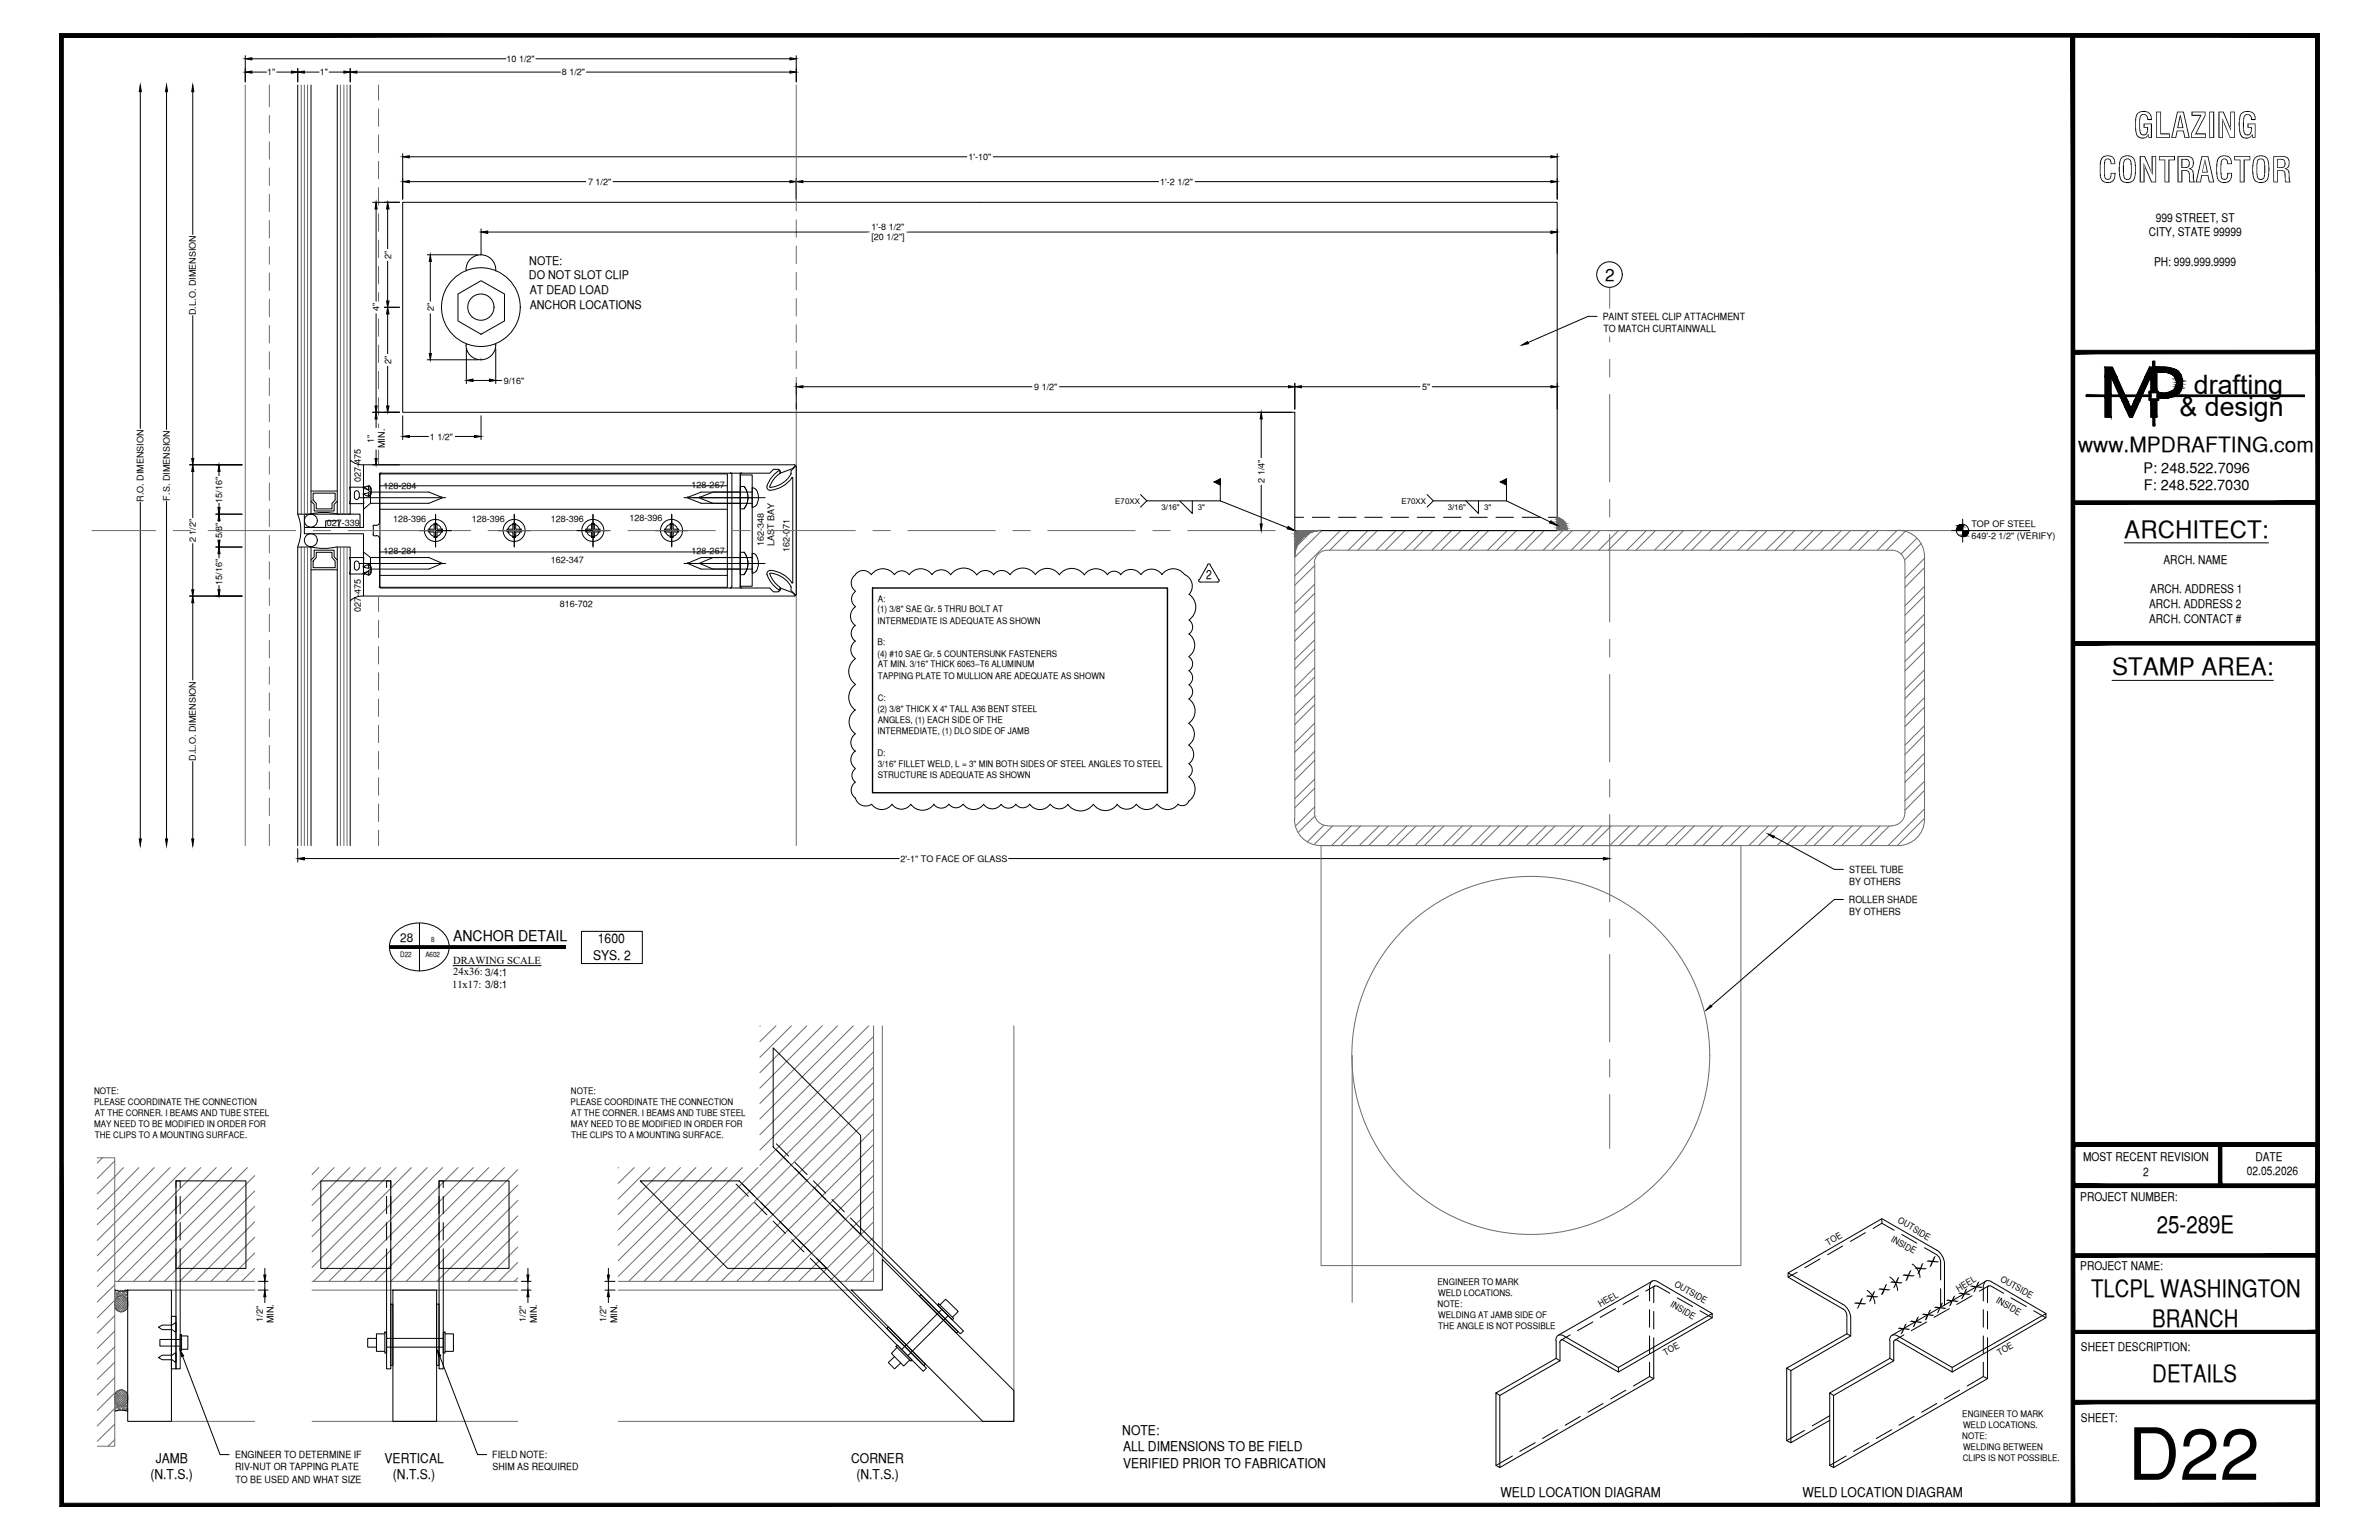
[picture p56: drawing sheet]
<svg xmlns="http://www.w3.org/2000/svg" width="432mm" height="279mm" viewBox="0 0 432 279" stroke-linecap="round" stroke-linejoin="round" font-family="sans-serif">
<defs><g id="words">
<text font-size="13.1" x="386.2" y="268.5">D22</text>
<g font-size="6.3">
<text x="387.2" y="25">GLAZING</text>
<text x="380.8" y="33.1">CONTRACTOR</text>
</g>
<g font-size="4.9">
<text x="398.2" y="71.5">drafting</text>
<text x="395.6" y="75.5">&amp; design</text>
</g>
<g font-size="4.4">
<text x="385.6" y="97.5">ARCHITECT:</text>
<text x="383.3" y="122.5">STAMP AREA:</text>
<text x="391.5" y="223.7">25-289E</text>
<text x="379.5" y="235.4">TLCPL WASHINGTON</text>
<text x="390.7" y="240.7">BRANCH</text>
<text x="390.7" y="250.7">DETAILS</text>
</g>
<text font-size="3.8" x="377.2" y="82">www.MPDRAFTING.com</text>
<text font-size="3.1" x="291.3" y="51">2</text>
<text font-size="2.7" x="82.2" y="170.7">ANCHOR DETAIL</text>
<g font-size="2.6">
<text x="389.1" y="85.8">P: 248.522.7096</text>
<text x="389.1" y="89">F: 248.522.7030</text>
</g>
<g font-size="2.4">
<text x="108.5" y="171.1">1600</text>
<text x="107.6" y="174.1">SYS. 2</text>
<text x="203.7" y="260.3">NOTE:</text>
<text x="203.8" y="263.3">ALL DIMENSIONS TO BE FIELD</text>
<text x="27.3" y="268.4">(N.T.S.)</text>
<text x="28.3" y="265.4">JAMB</text>
<text x="69.8" y="265.4">VERTICAL</text>
<text x="71.3" y="268.4">(N.T.S.)</text>
<text x="154.5" y="265.4">CORNER</text>
<text x="155.4" y="268.4">(N.T.S.)</text>
<text x="203.8" y="266.3">VERIFIED PRIOR TO FABRICATION</text>
<text x="272.4" y="271.7">WELD LOCATION DIAGRAM</text>
<text x="327.2" y="271.7">WELD LOCATION DIAGRAM</text>
</g>
<text font-size="2.3" x="218.9" y="105.1">2</text>
<g font-size="2.2">
<text x="391.3" y="40.2">999 STREET, ST</text>
<text x="390" y="42.9">CITY, STATE 99999</text>
<text x="96" y="50.7">DO NOT SLOT CLIP</text>
<text x="96.1" y="48">NOTE:</text>
<text x="96.1" y="53.3">AT DEAD LOAD</text>
<text x="391" y="48.2">PH: 999.999.9999</text>
<text x="96.1" y="56">ANCHOR LOCATIONS</text>
<text x="390.3" y="107.6">ARCH. ADDRESS 1</text>
<text x="392.7" y="102.3">ARCH. NAME</text>
<text x="390.1" y="110.3">ARCH. ADDRESS 2</text>
<text x="390.1" y="113">ARCH. CONTACT #</text>
<text x="72.6" y="170.8">28</text>
<text x="378.1" y="210.6">MOST RECENT REVISION</text>
<text x="389" y="213.3">2</text>
<text x="407.8" y="213.2">02.05.2026</text>
<text x="409.4" y="210.6">DATE</text>
<text x="377.6" y="217.8">PROJECT NUMBER:</text>
<text x="377.6" y="230.4">PROJECT NAME:</text>
<text x="377.7" y="245.2">SHEET DESCRIPTION:</text>
<text x="377.7" y="257.9">SHEET:</text>
</g>
<g font-size="1.9">
<text x="82" y="179.2">11x17: 3/8:1</text>
<text x="82.2" y="174.8">DRAWING SCALE</text>
<text x="82.2" y="177">24x36: 3/4:1</text>
</g>
<g font-size="1.8">
<text x="290.9" y="58">PAINT STEEL CLIP ATTACHMENT</text>
<text x="291" y="60.3">TO MATCH CURTAINWALL</text>
<text x="335.7" y="158.4">STEEL TUBE</text>
<text x="335.7" y="160.6">BY OTHERS</text>
<text x="335.6" y="163.8">ROLLER SHADE</text>
<text x="335.7" y="166.1">BY OTHERS</text>
<text x="42.7" y="264.5">ENGINEER TO DETERMINE IF</text>
<text x="42.7" y="266.8">RIV-NUT OR TAPPING PLATE</text>
<text x="42.7" y="269">TO BE USED AND WHAT SIZE</text>
<text x="89.3" y="264.5">FIELD NOTE:</text>
<text x="89.4" y="266.7">SHIM AS REQUIRED</text>
</g>
<g font-size="1.6">
<text x="91.9" y="11.2">10 1/2&quot;</text>
<text x="48.5" y="13.7">1&quot;</text>
<text x="58" y="13.7">1&quot;</text>
<text x="102" y="13.7">8 1/2&quot;</text>
<text x="175.8" y="29">1'-10&quot;</text>
<text x="106.7" y="33.5">7 1/2&quot;</text>
<text x="210.6" y="33.5">1'-2 1/2&quot;</text>
<text x="158.2" y="41.8">1'-8 1/2&quot;</text>
<text x="71" y="47" transform="rotate(-90 71 47)">2&quot;</text>
<text x="158.2" y="43.6">[20 1/2&quot;]</text>
<text x="35.6" y="57.2" transform="rotate(-90 35.6 57.2)">D.L.O. DIMENSION</text>
<text x="68.8" y="56.5" transform="rotate(-90 68.8 56.5)">4&quot;</text>
<text x="78.7" y="56.5" transform="rotate(-90 78.7 56.5)">2&quot;</text>
<text x="71" y="66" transform="rotate(-90 71 66)">2&quot;</text>
<text x="91.4" y="69.6">9/16&quot;</text>
<text x="187.7" y="70.7">9 1/2&quot;</text>
<text x="258.1" y="70.7">5&quot;</text>
<text x="67.9" y="80.4" transform="rotate(-90 67.9 80.4)">1&quot;</text>
<text x="69.8" y="81.3" transform="rotate(-90 69.8 81.3)">MIN.</text>
<text x="78" y="79.8">1 1/2&quot;</text>
<text x="65.5" y="87.4" transform="rotate(-90 65.5 87.4)">027-475</text>
<text x="69.6" y="88.6">128-284</text>
<text x="125.5" y="88.5">128-267</text>
<text x="229.5" y="87.6" transform="rotate(-90 229.5 87.6)">2 1/4&quot;</text>
<text x="26" y="91" transform="rotate(-90 26 91)">R.O. DIMENSION</text>
<text x="30.8" y="90.8" transform="rotate(-90 30.8 90.8)">F.S. DIMENSION</text>
<text x="40.3" y="91.2" transform="rotate(-90 40.3 91.2)">15/16&quot;</text>
<text x="59.3" y="95.4">027-339</text>
<text x="71.4" y="94.7">128-396</text>
<text x="85.7" y="94.7">128-396</text>
<text x="99.9" y="94.7">128-396</text>
<text x="114.2" y="94.6">128-396</text>
<text x="357.8" y="95.7">TOP OF STEEL</text>
<text x="35.6" y="98.4" transform="rotate(-90 35.6 98.4)">2 1/2&quot;</text>
<text x="40.3" y="97.7" transform="rotate(-90 40.3 97.7)">5/8&quot;</text>
<text x="69.6" y="100.5">128-284</text>
<text x="125.5" y="100.5">128-267</text>
<text x="138.6" y="99.1" transform="rotate(-90 138.6 99.1)">162-348</text>
<text x="140.5" y="99.1" transform="rotate(-90 140.5 99.1)">LAST BAY</text>
<text x="143.3" y="100.1" transform="rotate(-90 143.3 100.1)">162-071</text>
<text x="357.8" y="97.7">649'-2 1/2&quot; (VERIFY)</text>
<text x="40.3" y="106.1" transform="rotate(-90 40.3 106.1)">15/16&quot;</text>
<text x="99.9" y="102.2">162-347</text>
<text x="65.5" y="111.1" transform="rotate(-90 65.5 111.1)">027-475</text>
<text x="101.6" y="110">816-702</text>
<text x="159.3" y="111.1">(1) 3/8&quot; SAE Gr. 5 THRU BOLT AT</text>
<text x="159.3" y="113.2">INTERMEDIATE IS ADEQUATE AS SHOWN</text>
<text x="159.3" y="109.2">A:</text>
<text x="159.3" y="117.1">B:</text>
<text x="159.3" y="119.1">(4) #10 SAE Gr. 5 COUNTERSUNK FASTENERS</text>
<text x="159.3" y="121.1">AT MIN. 3/16&quot; THICK 6063­T6 ALUMINUM</text>
<text x="159.3" y="123.1">TAPPING PLATE TO MULLION ARE ADEQUATE AS SHOWN</text>
<text x="159.3" y="129.1">(2) 3/8&quot; THICK X 4&quot; TALL A36 BENT STEEL</text>
<text x="159.3" y="127.1">C:</text>
<text x="159.3" y="131.1">ANGLES, (1) EACH SIDE OF THE</text>
<text x="35.6" y="138" transform="rotate(-90 35.6 138)">D.L.O. DIMENSION</text>
<text x="159.3" y="133.1">INTERMEDIATE, (1) DLO SIDE OF JAMB</text>
<text x="159.3" y="137.1">D:</text>
<text x="159.3" y="139.1">3/16&quot; FILLET WELD, L = 3&quot; MIN BOTH SIDES OF STEEL ANGLES TO STEEL</text>
<text x="159.3" y="141.1">STRUCTURE IS ADEQUATE AS SHOWN</text>
<text x="163.4" y="156.3">2'-1&quot; TO FACE OF GLASS</text>
<text x="17.1" y="198.4">NOTE:</text>
<text x="17.1" y="200.5">PLEASE COORDINATE THE CONNECTION</text>
<text x="17.2" y="202.4">AT THE CORNER. I BEAMS AND TUBE STEEL</text>
<text x="103.6" y="200.5">PLEASE COORDINATE THE CONNECTION</text>
<text x="103.6" y="198.4">NOTE:</text>
<text x="103.7" y="202.4">AT THE CORNER. I BEAMS AND TUBE STEEL</text>
<text x="17.1" y="204.5">MAY NEED TO BE MODIFIED IN ORDER FOR</text>
<text x="17.2" y="206.4">THE CLIPS TO A MOUNTING SURFACE.</text>
<text x="103.6" y="204.5">MAY NEED TO BE MODIFIED IN ORDER FOR</text>
<text x="103.7" y="206.4">THE CLIPS TO A MOUNTING SURFACE.</text>
<text x="344.4" y="221.7" transform="rotate(30 344.4 221.7)">OUTSIDE</text>
<text x="331.9" y="226" transform="rotate(-30 331.9 226)">TOE</text>
<text x="343.2" y="225.1" transform="rotate(30 343.2 225.1)">INSIDE</text>
<text x="260.9" y="233">ENGINEER TO MARK</text>
<text x="303.8" y="233.2" transform="rotate(30 303.8 233.2)">OUTSIDE</text>
<text x="363" y="232.4" transform="rotate(30 363 232.4)">OUTSIDE</text>
<text x="47.7" y="239.8" transform="rotate(-90 47.7 239.8)">1/2&quot;</text>
<text x="95.4" y="239.8" transform="rotate(-90 95.4 239.8)">1/2&quot;</text>
<text x="110" y="239.8" transform="rotate(-90 110 239.8)">1/2&quot;</text>
<text x="260.9" y="237.1">NOTE:</text>
<text x="261" y="235.1">WELD LOCATIONS.</text>
<text x="261" y="239.1">WELDING AT JAMB SIDE OF</text>
<text x="290.5" y="237.2" transform="rotate(-30 290.5 237.2)">HEEL</text>
<text x="303.1" y="237" transform="rotate(30 303.1 237)">INSIDE</text>
<text x="336.9" y="237.6" transform="rotate(-30 336.9 237.6)">X X X X X X X</text>
<text x="355.5" y="234.3" transform="rotate(-30 355.5 234.3)">HEEL</text>
<text x="362.2" y="236.2" transform="rotate(30 362.2 236.2)">INSIDE</text>
<text x="49.7" y="240.1" transform="rotate(-90 49.7 240.1)">MIN.</text>
<text x="97.4" y="240.1" transform="rotate(-90 97.4 240.1)">MIN.</text>
<text x="112" y="240.1" transform="rotate(-90 112 240.1)">MIN.</text>
<text x="261" y="241.1">THE ANGLE IS NOT POSSIBLE</text>
<text x="302.3" y="246" transform="rotate(-29 302.3 246)">TOE</text>
<text x="344.9" y="242.1" transform="rotate(-30 344.9 242.1)">X X X X X X X</text>
<text x="362.9" y="246" transform="rotate(-29 362.9 246)">TOE</text>
<text x="356.2" y="257.1">ENGINEER TO MARK</text>
<text x="356.2" y="261.1">NOTE:</text>
<text x="356.3" y="259.1">WELD LOCATIONS.</text>
<text x="356.3" y="263.1">WELDING BETWEEN</text>
<text x="356.2" y="265.1">CLIPS IS NOT POSSIBLE.</text>
</g>
<g font-size="1.4">
<text x="202.4" y="91.4">E70XX</text>
<text x="210.8" y="92.5">3/16&quot;</text>
<text x="217.4" y="92.5">3&quot;</text>
<text x="254.4" y="91.4">E70XX</text>
<text x="262.8" y="92.5">3/16&quot;</text>
<text x="269.4" y="92.5">3&quot;</text>
</g>
<g font-size="1.3">
<text x="72.6" y="173.7">D22</text>
<text x="77.2" y="173.7">A602</text>
<text x="78.2" y="170.8">8</text>
</g>
</g></defs>
<!-- layer: SURROUNDING CONDITIONS -->
<g fill="none" stroke="#6c6c6c" stroke-width=".18">
<path d="M235 96.3v52.4M237.7 96.7l-2.2 2.2M239.7 96.2a4.8 4.8 0 0 0-4.8 4.8M239.8 96.3h104.8M239.9 96.3l-4.9 4.8M241 99.8a2.38 2.38 0 0 0-2.4 2.4M241 99.8h102.4M243.3 96.3l-8.3 8.2M244.9 96.3l-3.5 3.5M248.3 96.3l-3.6 3.5M250 96.3l-3.6 3.5M253.4 96.3l-3.6 3.5"/>
<path d="M255 96.3l-3.5 3.5M258.4 96.3l-3.6 3.5M260.1 96.3l-3.6 3.5M263.5 96.3l-3.6 3.5M265.2 96.3l-3.6 3.5M268.5 96.3l-3.6 3.5M270.2 96.3l-3.6 3.5M273.6 96.3l-3.6 3.5M275.3 96.3l-3.6 3.5M278.6 96.3l-3.6 3.5M280.3 96.3l-3.6 3.5M282.7 93.8a2.51 2.51 0 0 1 1.8 2.4"/>
<path d="M283.7 96.3l-3.6 3.5M285.4 96.3l-3.7 3.5M288.7 96.3l-3.5 3.5M290.4 96.3l-3.6 3.5M293.8 96.3l-3.6 3.5M295.5 96.3l-3.6 3.5M298.8 96.3l-3.5 3.5M300.5 96.3l-3.6 3.5M303.8 96.3l-3.5 3.5M305.6 96.3l-3.6 3.5M308.9 96.3l-3.5 3.5M310.6 96.3l-3.6 3.5"/>
<path d="M314 96.3l-3.6 3.5M315.7 96.3l-3.6 3.5M319 96.3l-3.5 3.5M320.7 96.3l-3.6 3.5M324.1 96.3l-3.6 3.5M325.8 96.3l-3.6 3.5M329.1 96.3l-3.5 3.5M330.8 96.3l-3.6 3.5M334.2 96.3l-3.6 3.5M335.9 96.3l-3.6 3.5M339.2 96.3l-3.5 3.5M340.9 96.3l-3.5 3.5"/>
<path d="M343.4 99.8a2.38 2.38 0 0 1 2.4 2.4M344.3 96.3l-3.6 3.5M344.5 96.2a4.8 4.8 0 0 1 4.8 4.8v47.7M345.8 96.4l-3.4 3.4M347.9 97.7l-2.8 2.8M348.7 98.6l-3 3M238.6 106l-3.6 3.5M238.6 111l-3.6 3.6M238.6 116.1l-3.6 3.5M238.6 102.6l-3.6 3.6M238.6 107.6l-3.6 3.6M238.6 112.7l-3.6 3.6"/>
<path d="M238.6 117.7l-3.6 3.6M238.6 102.2v45.2M345.8 102.2v45.2a2.38 2.38 0 0 1-2.4 2.4M349.3 101.3l-3.5 3.6M349.3 106.4l-3.5 3.5M349.3 111.4l-3.5 3.6M349.3 116.5l-3.5 3.5M349.3 103l-3.5 3.6M349.3 108.1l-3.5 3.5M349.3 113.1l-3.5 3.5M349.3 118.2l-3.5 3.5M238.6 121.1l-3.6 3.6"/>
<path d="M238.6 126.2l-3.6 3.5M238.6 131.2l-3.6 3.6M238.6 136.3l-3.6 3.5M238.6 122.8l-3.6 3.6M238.6 127.8l-3.6 3.6M238.6 132.9l-3.6 3.6M238.6 137.9l-3.6 3.6M349.3 121.5l-3.5 3.6M349.3 126.6l-3.5 3.5M349.3 131.6l-3.5 3.6M349.3 136.7l-3.5 3.6M349.3 123.2l-3.5 3.5"/>
<path d="M349.3 128.3l-3.5 3.5M349.3 133.3l-3.5 3.6M349.3 138.4l-3.5 3.5M234.9 148.6a4.8 4.8 0 0 0 4.8 4.8M238.6 147.4a2.38 2.38 0 0 0 2.4 2.4M238.6 141.4l-3.6 3.5M238.6 146.4l-3.4 3.4M238.6 143l-3.6 3.6M238.7 148l-3.1 3M239.8 153.4h76.2v76.2h-76.2zM240.3 149.7l-3 3M241 149.9h102.4"/>
<path d="M241.9 149.9l-3.4 3.3M245.2 149.9l-3.5 3.5M247 149.9l-3.7 3.5M250.3 149.9l-3.6 3.5M252 149.9l-3.6 3.5M255.3 149.9l-3.5 3.5M257 149.9l-3.6 3.5M260.4 149.9l-3.5 3.5M262.1 149.9l-3.6 3.5M265.4 149.9l-3.5 3.5M267.1 149.9l-3.5 3.5M270.5 149.9l-3.5 3.5"/>
<path d="M272.2 149.9l-3.6 3.5M275.5 149.9l-3.5 3.5M277.2 149.9l-3.5 3.5M280.6 149.9l-3.5 3.5M282.3 149.9l-3.6 3.5M285.7 149.9l-3.6 3.5M287.3 149.9l-3.5 3.5M290.7 149.9l-3.6 3.5M292.4 149.9l-3.6 3.5M295.8 149.9l-3.6 3.5M297.4 149.9l-3.5 3.5M300.8 149.9l-3.6 3.5"/>
<path d="M302.5 149.9l-3.6 3.5M305.9 149.9l-3.6 3.5M307.5 149.9l-3.5 3.5M310.9 149.9l-3.6 3.5M312.6 149.9l-3.5 3.5M316 149.9l-3.6 3.5M317.6 149.9l-3.5 3.5M321 149.9l-3.6 3.5M322.7 149.9l-3.5 3.5M326.1 149.9l-3.6 3.5M327.7 149.9l-3.5 3.5M331.1 149.9l-3.6 3.5"/>
<path d="M332.8 149.9l-3.6 3.5M336.2 149.9l-3.6 3.5M337.9 149.9l-3.6 3.5M341.2 149.9l-3.6 3.5M342.9 149.9l-3.6 3.5M349.3 141.7l-3.5 3.6M349.3 146.7l-6.6 6.7M349.3 143.4l-3.5 3.6M349.3 148.5l-4.9 4.9M349.3 148.6a4.8 4.8 0 0 1-4.8 4.8h-104.7M138 186.1l-.1 .1M140.8 186.1l-2.9 2.9"/>
<path d="M143.6 186.1l-5.7 5.7M146.4 186.1l-8.5 8.5M149.2 186.1l-11.3 11.3M152 186.1l-14.1 14.1M154.9 186.1l-17 16.9M157.7 186.1l-19.8 19.8M158.6 188l-20.7 20.7M158.6 190.8l-20.7 20.7M158.6 193.6l-38.9 38.9M158.6 196.4l-36.1 36.1M158.6 199.3l-33.3 33.2M158.6 186.1v46.4h-46.4"/>
<path d="M245.4 191.5v44.8M17.7 210.1h3.1v52.3h-3.1M18.6 210.1l-.9 .9M20.8 210.6l-3.1 3.2M22.4 211.8l-4.7 4.8M25.2 211.8l-7.5 7.6M28 211.8l-10.3 10.4M30.9 211.8l-13.2 13.2M33.7 211.8l-16 16M36.4 211.8l-18.7 18.8M39.2 211.8l-21.5 21.6M42 211.8l-20.6 20.7"/>
<path d="M44.9 211.8l-20.6 20.7M46.2 213.3l-19.1 19.2M46.2 216.1l-16.4 16.4M46.2 218.9l-13.6 13.6M57.8 211.8l-1.2 1.3M60.6 211.8l-4 4.1M63.5 211.8l-6.9 6.9M66.3 211.8l-9.7 9.8M69.1 211.8l-12.5 12.5M71.9 211.8l-15.3 15.3M74.7 211.8l-18.1 18.1M77.5 211.8l-20.6 20.7"/>
<path d="M80.3 211.8l-20.6 20.7M83.1 211.8l-20.6 20.7M85.9 211.8l-20.6 20.7M88.7 211.8l-20.6 20.7M91.6 211.8l-20.7 20.7M94 212.2l-20.3 20.3M94 215l-17.5 17.5M94 217.8l-14.7 14.7M112.3 211.8l-.1 .1M115.1 211.8l-2.9 2.9M117.9 211.8l-5.7 5.8M120.7 211.8l-8.5 8.5"/>
<path d="M123.5 211.8l-11.3 11.3M126.3 211.8l-14.1 14.1M129.2 211.8l-17 16.9M132 211.8l-19.8 19.8M134.7 211.8l-20.6 20.7M137.5 211.8l-20.6 20.7M158.6 202.1l-30.5 30.4M158.6 204.9l-27.7 27.6M158.6 207.6l-24.9 24.9M158.6 210.4l-22.1 22.1M158.6 213.2l-19.2 19.3M158.6 216.1l-16.4 16.4"/>
<path d="M158.6 218.9l-13.6 13.6M20.8 233.1l-3.1 3.1M20.8 235.9l-3.1 3.2M20.8 238.7l-3.1 3.2M20.8 232.5h25.4M46.2 221.7l-10.8 10.8M46.2 224.5l-7.9 8M46.2 227.3l-5.1 5.2M46.2 230.1l-2.3 2.4M56.6 232.5h37.4M94 220.6l-11.9 11.9M94 223.5l-9 9"/>
<path d="M94 226.3l-6.2 6.2M94 229l-3.4 3.5M94 231.8l-.7 .7M158.6 221.7l-10.8 10.8M158.6 224.5l-8 8M158.6 227.3l-5.2 5.2M158.6 230.1l-2.4 2.4M20.8 241.5l-3.1 3.2M20.8 244.3l-3.1 3.2M20.8 247.1l-3.1 3.2M20.8 249.9l-3.1 3.2M20.8 252.7l-3.1 3.2"/>
<path d="M20.8 255.5l-3.1 3.2M20.8 258.4l-3.1 3.1M20.8 261.2l-1.2 1.2"/>
<circle cx="277.8" cy="191.5" r="32.5"/>
</g>
<!-- layer: Gasket -->
<g fill="none" stroke="#000" stroke-width=".18">
<path d="M54 93.3a7.7 7.7 0 0 1 0 5.9M55.2 93.3h10.1v2.4h-3.8v-1.2h-2.4v1.2h-3.9zM63.6 83.5a3 3 0 0 0 2.4 .8M64.3 89.5v.7M64.3 90.2a.41 .41 0 0 0 .4 .4 .41 .41 0 0 0 .5-.4M64.3 89.4a.41 .41 0 0 1 .4-.4 .41 .41 0 0 1 .5 .4M65.2 89.5v.7M65.9 88.5l.1 .1M66 88.5v-.1h-2.6l.2 .6-.2 2.4h2.6v-1.7M66 89.5l-.1 .2M66.1 88.6l.8 .2M66.8 88.3l.1-.2 .2 .2 .3 .8-.4 .9-.2-.2"/>
<path d="M66.9 88.4l.1 .4M66.9 89.5h.1M66.9 88.8h.1M66.9 89.4l-.8 .2M67 89.5l-.1 .4M64.3 102.2v.8a.41 .41 0 0 0 .4 .4 .41 .41 0 0 0 .5-.4M64.3 102.2a.41 .41 0 0 1 .4-.4 .41 .41 0 0 1 .5 .4M65.2 102.2v.9M65.9 102.8l.1 .1M66 108.2a3 3 0 0 0-2.4 .8M66 102.8v-1.6h-2.6l.2 .7-.2 2.2h2.6v-.1M66 103.8l-.1 .2"/>
<path d="M66.1 102.9l.8 .2M66.8 104.1l.1 .2 .2-.1M66.8 102.6l.2-.2 .4 1-.3 .8M66.9 102.7l.1 .4M66.9 103.1h.1M66.9 103.8h.1M66.9 103.7l-.8 .2M67 103.8l-.1 .3"/>
<circle cx="56.4" cy="98" r="1.17"/>
<circle cx="56.4" cy="94.5" r="1.17"/>
</g>
<!-- layer: COMPONENTS -->
<g fill="none" stroke="#000" stroke-width=".18">
<path d="M65.9 88.4l.1 .1h.2M66 89.9l.1 .4-.1 .1v5.3h-10.8v1.1h10.8v5.2l.1 .2-.1 .5M66.2 89.7l.6 .3M66.2 89.7h-.2l-.1 .1M66.8 88.2l-.6 .3M66.8 90h.1M66.8 88.2h.1M66.9 88.2l.2 .1 .3 .4M67.4 88.7v.8M67.4 89.5l-.3 .4-.2 .1M67.7 96.9l.3 .3M67.8 95.6v1.4"/>
<path d="M68 95.2l-.3 .3M68 95.3h.3M68 97.2h.3M68.3 97.2a.6 .6 0 0 1 .6 .6M68.9 86.1v8.6M68.9 97.8v8.6M68.9 94.7a.6 .6 0 0 1-.6 .6M69.1 85.8l-.3 .3M69.2 85.9h63.4M132.6 85.8l.2 .3M132.8 86.1v20.3l-.2 .3M134.4 86.1v4.1l-.2 .1 .2 .1v11.6l-.2 .2 .2 .2v4"/>
<path d="M134.6 85.8l-.3 .3M141.3 85.2l.2 .2M141.3 85.2h-.9l-.7 .7h-5.1M144.3 84.5v-.2h-78.3v4.1M144.3 84.5l-.5 .5-2.2 .9v-.4M65.9 102.6l.1 .2h.2M66 104.1v4h78.2l.1-.1M66.2 104l.6 .3M66.2 104h-.2l-.1 .1M66.8 102.5l-.6 .2M66.8 104.3h.1M66.8 102.5h.1"/>
<path d="M66.9 102.5l.2 .1 .3 .4M67.4 103v.8M67.4 103.8l-.3 .4-.2 .1M68.8 106.4l.3 .3M69.2 106.7h63.4M134.3 106.4l.3 .3M134.6 106.7h5.1l.7 .7h.9M141.5 107l-.2 .3M141.6 107.1v-.4l2.2 .8 .5 .5M23.2 234.1h7.9v23.8h-7.9zM71.3 234.1h7.9v23.8h-7.9zM154.6 234.1h5.5v-5.6l23.9 23.8v5.6h-5.6z"/>
</g>
<!-- layer: FASTENERS -->
<g fill="none" stroke="#000" stroke-width=".18">
<path d="M83.1 53.3l4.2-2.4 4.3 2.4v4.9l-4.3 2.4-4.2-2.4zM67.2 89.3l-1.2-1.1v4.2l1.2-1.1v-2h10.7l2.3 .9M69 86h63v20.6h-63zM69 92.4h63M69 88.1h63M76.1 96.3h5.9M77.7 96v.5M77.8 96.5h1v1M78.8 95h.5M78.8 97.5h.5M78.8 95v1h-1M79.1 93.3v6"/>
<path d="M79.3 95v1h1M80.2 90.3h.1M80.2 90.4l-2.3 .9h-10.7M80.3 96v.5M80.3 96.5h-1v1M90.4 96.3h5.9M92 96v.5M92.1 96.5h1v1M93.1 95h.5M93.1 97.5h.5M93.1 95v1h-1M93.3 93.3v6"/>
<path d="M93.6 95v1h1M94.6 96v.5M94.6 96.5h-1v1M104.6 96.3h6M106.3 96v.5M106.4 96.5h1v1h.4M107.4 95h.4M107.4 95v1h-1M107.6 93.3v6M107.9 95v1h1M108.9 96v.5M108.9 96.5h-1v1"/>
<path d="M118.9 96.3h6M120.6 96v.5M120.6 96.5h1.1v1h.4l.1-1h1M121.6 95h.5M121.7 95v1h-1.1M121.9 93.3v6M122.2 95v1h1M123.2 96v.5M124.8 90.3h.1M124.8 90.4l2.5 .9h7.1M127 90.4l2.4 .9h7.1M127 90.3h.1"/>
<path d="M134.4 86.2h2.1v20.2h-2.1zM134.4 89.3h-7.1l-2.5 .9M135 88.2a3.2 3.2 0 0 1 0 4.1M135.1 88.3h-.7v4h.7M136.5 89.3h-7.1l-2.4 .9M136.6 88.5l.6 .4M136.7 88.5h-.2v3.6h.2M137.2 91.7l-.6 .3M137.2 88.8a2.7 2.7 0 0 1 0 2.9M67.2 101.2h10.7l2.3 1M69 100.1h63M69 104.4h63"/>
<path d="M80.2 102.2l-2.3 1.1h-10.7v-2.1l-1.2-1.1v4.2l1.2-1M124.8 102.2h.1M124.8 102.2l2.5 1.1h7.1M127 102.2l2.4 1.1h7.1M134.4 101.2h-7.1l-2.5 1M135 100.2a3.2 3.2 0 0 1 0 4M135.1 100.2h-.7v4.1h.7M136.5 101.2h-7.1l-2.4 1M136.6 100.4l.6 .3M136.7 100.5h-.2v3.5h.2M137.2 103.6l-.6 .3M137.2 100.8a2.7 2.7 0 0 1 0 2.8"/>
<path d="M170.4 236.5l2.7 2.7-.3 .3-2.6-2.7zM170.6 236.7l1-1 2.3 2.2-1.1 1.1M170.9 237.6l-7.3 7.3M172.1 238.7l-7.3 7.2M28.8 246.3l.7-.4h1.7l.5-.4h.2v1.6h-.2l-.5-.4h-1.7zM28.8 240.8l.7-.4h1.7l.5-.4h.2v1.6h-.2l-.5-.4h-1.7zM32.7 242.2h.3v2.8h-.3zM32.7 243h-3.7v1.2h3.7M33 242.4h1.1v2.4h-1.1M68.3 242.8h-1.6v1.6h1.6M69.8 242h-1.5v3.2h1.5M69.8 241.7h.4v3.8h-.4z"/>
<path d="M70.2 244.4h10.3M70.2 242.8h10.3M80.5 241.7h.3v3.8h-.3zM80.8 242h1.5v3.2h-1.5M162.4 246.1l-1.2 1.1 1.2 1.1 1.1-1M162.8 244.5l-1 1.1 2.2 2.2 1.1-1M162.9 244l2.6 2.8-.2 .2-2.7-2.7z"/>
<circle cx="87.3" cy="55.7" r="7.1"/>
<circle cx="87.3" cy="55.7" r="2.38"/>
<circle cx="79" cy="96.2" r="2"/>
<circle cx="79" cy="96.2" r="1.11"/>
<circle cx="93.3" cy="96.2" r="2"/>
<circle cx="93.3" cy="96.2" r="1.11"/>
<circle cx="107.6" cy="96.2" r="2"/>
<circle cx="107.6" cy="96.2" r="1.11"/>
<circle cx="121.9" cy="96.2" r="2"/>
<circle cx="121.9" cy="96.2" r="1.11"/>
</g>
<!-- layer: CENTER2 -->
<path d="M76.2 96.3h5.7M79.1 93.4v5.7M90.5 96.3h5.7M93.3 93.4v5.7M104.8 96.3h5.7M107.6 93.4v5.7M119.1 96.3h5.7M121.9 93.4v5.7" fill="none" stroke="#000" stroke-width=".18"/>
<!-- layer: CENTER -->
<path d="M65.3 90.3h15.6M124.1 90.3h14.8M65.3 102.2h15.6M124.1 102.2h14.8" fill="none" stroke="#000" stroke-width=".18"/>
<!-- layer: HIDDEN -->
<path d="M132.6 85.9h2M132.6 106.7h2" fill="none" stroke="#000" stroke-width=".18"/>
<!-- layer: GLASS -->
<path d="M54 15.4v77.9h2.5v-77.9M61.2 15.4v77.9h2.4v-77.9M56.4 99.2l1.3 .3h1.4l2.1-.3M56.4 93.3l1.3-.3h1.4l2.1 .3M54 153.4v-54.1h2.5v54.1M61.2 153.4v-54.1h2.4v54.1" fill="none" stroke="#000" stroke-width=".18"/>
<path d="M54.7 15.4v77.9M55.2 15.4v77.9M55.8 15.4v77.9M61.8 15.4v77.9M62.4 15.4v77.9M63 15.4v77.9M54.7 99.3v54.1M55.2 99.3v54.1M55.8 99.3v54.1M61.8 99.3v54.1M62.4 99.3v54.1M63 99.3v54.1" fill="none" stroke="#6c6c6c" stroke-width=".18"/>
<!-- layer: MEDIUM_1 -->
<path d="M56.5 90.9l.5 .6v1.2h3.6v-1.2l.6-.6M56.5 89.1h4.7M56.8 89.5h4v1.2l-.5 .6v1h-2.9v-1l-.6-.6zM56.5 101.6l.5-.6v-1.2h3.6v1.2l.6 .6M56.5 103.4h4.7M57.4 100.2h2.9v1l.5 .6v1.2h-4v-1.2l.6-.6zM20.8 234.1l1.4 .1 1-.1M20.8 236.9a1.27 1.27 0 0 1 .4-1.5 1.27 1.27 0 0 1 1.5-.1 1.51 1.51 0 0 1 .5 1.6M20.8 236.8a1.17 1.17 0 0 0 1.2 1.2 1.17 1.17 0 0 0 1.2-1.2M20.8 256l1.4-.2 1 .2M20.8 253.4a1.23 1.23 0 0 0 .7 1.6 1.23 1.23 0 0 0 1.6-.7l.1-.9M20.8 253.3a1.17 1.17 0 0 1 1.2-1.1 1.17 1.17 0 0 1 1.2 1.1" fill="none" stroke="#000" stroke-width=".18"/>
<!-- layer: LIGHT_1 -->
<g fill="none" stroke="#6c6c6c" stroke-width=".18">
<path d="M44.5 15.4v138M48.9 15.4v4M68.7 15.4v2.8M68.7 19.7v3.2M144.5 15.4v22.9M48.9 21v3.1M48.9 25.7v3.2M48.9 30.5v3.2M48.9 35.2v3.2M68.7 24.5v3.2M68.7 29.3v3.1M68.7 34v3.2"/>
<path d="M68.7 38.8v3.2M144.5 39.9v3.2M48.9 40v3.2M48.9 44.8v3.1M48.9 49.5v3.2M48.9 54.3v3.2M48.9 59.1v3.1M68.7 43.6v3.1M68.7 48.3v3.2M68.7 53.1v3.2M68.7 57.8v3.2M144.5 44.6v3.2"/>
<path d="M144.5 49.4v3.2M144.5 54.2v3.1M144.5 58.9v3.2M48.9 63.8v3.2M48.9 68.6v3.2M48.9 73.3v3.2M48.9 78.1v3.2M68.7 62.6v3.2M68.7 67.4v3.1M68.7 72.1v3.2M68.7 76.9v3.2M144.5 63.7v3.2"/>
<path d="M144.5 68.5v3.1M144.5 73.2v80.2M48.9 82.9v3.1M48.9 87.6v3.2M48.9 92.4v3.2M48.9 97.2v3.1M68.7 81.7v2.6M48.9 101.9v3.2M48.9 106.7v3.2M48.9 111.4v3.2M48.9 116.2v3.2M68.7 108.1v2.8"/>
<path d="M68.7 112.5v3.2M68.7 117.3v3.2M48.9 121v3.1M48.9 125.7v3.2M48.9 130.5v3.2M48.9 135.3v3.1M68.7 122v3.2M68.7 126.8v3.2M68.7 131.6v3.1M68.7 136.3v3.2M48.9 140v3.2M48.9 144.8v3.2"/>
<path d="M48.9 149.5v3.9M68.7 141.1v3.2M68.7 145.9v3.1M68.7 150.6v2.8M160.1 186.1v42.4M184 186.1v71.8h-71.8M20.8 236.5l1.5 1.5M20.9 235.8l2 1.9M21.1 235.5l2 2M21.3 235.3l1.9 1.9M21.6 235.1l1.6 1.7M21.8 235.1l-1 1 1.8 1.8"/>
<path d="M21.9 235.1l1.3 1.2M22.2 235.1l-1.4 1.4M22.4 235.1l.7 .8M22.5 235.2l-1.7 1.7 1.1 1.2M22.8 235.4l-1.9 1.8M23 235.6l-2 2M23.1 235.8l-1.9 1.9M23.2 236.2l-1.7 1.7M23.2 236.7l-1.4 1.3M23.2 237.1l-1 .9M31.1 234.1h15.1M56.6 234.1h37.4"/>
<path d="M112.2 234.1h42.4M20.8 254.1l1 1M20.9 252.9l1.9 1.9M21 252.7l2 1.9M21.2 252.4l1.9 1.9-.7 .8M21.5 252.3l1.7 1.6M21.8 252.2l1.4 1.4M21.9 252.2l-1.1 1 1.7 1.8M22.2 252.2l1 .9M22.3 252.2l-1.5 1.5 1.4 1.4M22.6 252.3l-1.8 1.8M22.9 252.5l-2 1.9"/>
<path d="M23.1 252.7l-2 2M23.2 253l-1.9 1.9M23.2 253.4l-1.6 1.6M23.2 253.8l-1.3 1.3M31.1 257.9h15.1M56.6 257.9h37.4"/>
</g>
<!-- layer: COMPONENTS2 -->
<g fill="none" stroke="#000" stroke-width=".18">
<path d="M84.6 48.9a2.7 2.7 0 0 1 2.7-2.7 2.7 2.7 0 0 1 2.7 2.7M84.6 49v.1M87.3 46.2h.1M90 49v.1M84.6 62.6a2.7 2.7 0 0 0 2.7 2.7 2.7 2.7 0 0 0 2.7-2.7M84.6 62.4v.2M87.3 65.3h.1M90 62.4v.2M139.7 88.3l.1 .2M141.4 85.4h.1M141.4 85.3a4.5 4.5 0 0 0-2.2 3.3l.3 .3 .4 .1M141.5 86l-1.1 1-.7 1.3"/>
<path d="M141.6 85.5v.4M143.6 85.9a4.9 4.9 0 0 1-3.8 2.5M143.7 86.7h.2M143.8 86.7a5.4 5.4 0 0 1-3.9 2.2M143.9 86.7v19M144.4 84.5l.1 .1v23.3M144.4 84.6l-.8 .8v.5M235 93.9h1.6M238.2 93.9h3.2M243 93.9h3.1M247.7 93.9h3.2M252.5 93.9h3.2"/>
<path d="M257.2 93.9h3.2M262 93.9h3.2M266.8 93.9h3.1M271.5 93.9h3.2M276.3 93.9h3.2M281.1 93.9h1.5M139.2 104.3a5.4 5.4 0 0 0 2.2 2.8M139.7 104.1l.7 1.3 1.1 1.1M139.8 104l-.1 .1M139.8 104a4.9 4.9 0 0 1 3.8 2.5M139.9 103.5l-.6 .2-.1 .6M139.9 103.5a5.4 5.4 0 0 1 3.9 2.2"/>
<path d="M141.5 106.5v.1M141.5 107l-.1 .1M141.6 106.6v.5M143.6 106.5v.6l.8 .8M143.9 105.7l-.2 .1M144.5 107.9h-.1"/>
</g>
<!-- layer: GRID LINES -->
<g fill="none" stroke="#6c6c6c" stroke-width=".18">
<path d="M292.2 52.2v9.8M292.2 65.2v3.2M292.2 71.6v15.8M16.7 96.3h11.6M31.4 96.3h3.2M37.8 96.3h15.9M56.8 96.3h3.2M63.2 96.3h15.9M82.2 96.3h3.2M88.6 96.3h15.9M107.6 96.3h3.2M114 96.3h15.9"/>
<path d="M133 96.3h3.2M139.4 96.3h15.9M158.4 96.3h3.2M164.8 96.3h15.9M183.8 96.3h3.2M190.2 96.3h15.9M209.2 96.3h3.2M215.6 96.3h15.9M234.6 96.3h3.2M241 96.3h15.9M260 96.3h3.2M266.4 96.3h15.9"/>
<path d="M285.4 96.3h3.2M291.8 96.3h15.9M292.2 90.6v3.2M292.2 97v15.8M310.8 96.3h3.2M317.2 96.3h15.9M336.2 96.3h3.2M342.6 96.3h11.5M292.2 116v3.2M292.2 122.4v15.8M292.2 141.4v3.2M292.2 147.8v15.8"/>
<path d="M292.2 166.8v3.2M292.2 173.2v15.8M292.2 192.2v3.2M292.2 198.6v9.7"/>
</g>
<circle cx="292.1" cy="49.8" r="2.32" fill="none" stroke="#000" stroke-width=".18"/>
<!-- layer: SYMBOLS -->
<g fill="#000" stroke="#000" stroke-width=".18">
<path d="M356 95.2h.2zM356.2 97.3h.4z"/>
<path d="M356 95.2l.2-.1zM355.9 95.2h.3z"/>
<path d="M355.9 95.2l.3 .1v-.1zM355.7 95.3l.2-.1 .3 .1z"/>
<path d="M355.7 95.3l.5 .1zM355.5 95.4h.7z"/>
<path d="M355.5 95.4l.7 .2v-.2zM355.5 95.4l.7 .2h-.9z"/>
<path d="M355.3 95.6l.9 .1v-.1zM355.3 95.6l.9 .1h-.9z"/>
<path d="M355.3 95.7l.9 .2v-.2zM355.3 95.7l.9 .2h-1z"/>
<path d="M355.2 95.9l1 .2v-.2zM355.2 95.9l1 .2h-1.1z"/>
<path d="M355.1 96.1l1.1 .2v-.2zM355.1 96.1l1.1 .2h-1.1z"/>
<path d="M356.2 97.3h.2zM356.2 97.3h.2z"/>
<path d="M356.2 97.2h.6zM356.2 97.2l.4 .1z"/>
<path d="M356.2 97.1l.6 .1 .1-.1zM356.2 97.1l.6 .1h-.6z"/>
<path d="M356.2 97l.7 .1 .2-.1zM356.2 97l.7 .1h-.7z"/>
<path d="M356.2 96.8l.9 .2 .1-.2zM356.2 96.8l.9 .2h-.9z"/>
<path d="M356.2 96.6l1 .2 .1-.2zM356.2 96.6l1 .2h-1z"/>
<path d="M356.2 96.3l1.1 .2v-.2zM356.2 96.3l1.1 .2h-1.1z"/>
<path d="M356.2 96.5l1.1 .1v-.1zM356.2 96.5l1.1 .1h-1.1z"/>
<path d="M70.7 171.6v.5l31.9-.5zM70.7 172.1l31.9-.5v.5z"/>
</g>
<g fill="none" stroke="#000" stroke-width=".18">
<path d="M354.1 96.3h14.3M356.2 94.2v4.2M72 169a6.3 6.3 0 0 1 8.8 .6 3.9 3.9 0 0 1-2 6 6 6 0 0 1-7.8-2.3 3.7 3.7 0 0 1 1-4.3zM76.1 167.5v8.6"/>
<circle cx="356.2" cy="96.2" r="1.11"/>
</g>
<!-- layer: MEDIUM_2 -->
<g fill="none" stroke="#000" stroke-width=".18">
<path d="M73.1 36.7h209.5v59.6h-47.6v-21.5h-161.9zM82.2 175.2h16M31.1 238.8h.8v9.5h-.8zM289.1 239.8l-2.8 1.6M293.2 237.4l-2.8 1.6M297.4 235.1l-2.8 1.6M299.4 236v-2.6l.2-.7 .2-.2-17 9.8M299.4 237.6v3.2M299.8 232.4l.5-.1 .5 .2M300.2 237.9v3.2M300.4 233.3l-1.7 1M300.9 232.5l9.9 5.8"/>
<path d="M303.1 234.6l-2.2-1.2a.44 .44 0 0 0-.5-.1 .44 .44 0 0 0-.2 .5v2.5M304.4 235.5l2.8 1.5M308.5 237.8l2.3 1.3M310.8 239.1v-.8l-17 9.8M310.8 239.1l-17 9.8M326.2 230.8l-1.7 .9M330.3 228.4l-2.7 1.6M334.5 226.1l-2.8 1.5M334.5 236.6a3.1 3.1 0 0 1 1.4 2.5v3.3l-.7-.4v-3.3a1.51 1.51 0 0 0-.7-1.2M334.5 236.7l-10-5.8v.8l10 5.8M338.6 223.6l-2.7 1.6M341.6 221.1v.8l2.2 1.3"/>
<path d="M341.6 221.9l-1.6 1M345.2 224l2.7 1.6M349.3 226.4l2.3 1.3a1.58 1.58 0 0 1 .6 1.2v3.3M349.7 239.8l-2.8 1.6M351.5 226.8a3.1 3.1 0 0 1 1.4 2.5M351.5 226.8l-9.9-5.7-17.1 9.8M352.2 233.8v3.4M352.9 229.3v7.5M353.8 237.4l-2.8 1.6M357.9 235.1l-2.7 1.6M360 236v-2.6l.2-.7 .2-.2-17 9.8M360 237.6v3.2"/>
<path d="M360.4 232.4l.5-.1 .5 .2M360.7 237.9v3.2M360.9 233.3l-1.6 1M361.4 232.5l9.9 5.8M363.7 234.6l-2.3-1.2a.44 .44 0 0 0-.5-.1 .44 .44 0 0 0-.2 .5v2.5M365 235.5l2.8 1.5M369.1 237.8l2.2 1.3M271.5 252.7v13.2l.7 .4v-13.1M271.5 252.7l10.9-6.3 .7 .5-10.9 6.3zM282.4 243.2v3.2M282.7 259.4l-2.7 1.6M283.1 243.6v3.3"/>
<path d="M283.8 242.4a.88 .88 0 0 0-1-.1 .88 .88 0 0 0-.4 .9M283.8 243.2l-.5-.1-.2 .5M283.8 242.4l10 5.7v.8l-10-5.7M285 242.2l-1.7 .9M286.8 257l-2.7 1.6M291 254.6l-2.8 1.6M295.1 252.2l-2.7 1.6M299.4 247.1v2.6l-2.9 1.8M299.4 242.4v3.2M299.4 249.7l.8 .4M300.2 242.7v7.4l-28 16.2M324.3 248.2v13.2l.8 .3"/>
<path d="M325.1 248.7v13l7-4M327.5 259.5l-3.2 1.9M332.1 256.9l-3.2 1.8M332.8 253.2v13.1l-.7-.4M335.2 242l-10.9 6.2 .8 .5 10.8-6.3M343 243.2v3.2M343.3 259.4l-2.7 1.6M343.7 246.9l-10.9 6.3-.7-.5v13.2M343.7 243.6v3.3l-.7-.5-10.9 6.3M344.4 242.4a.88 .88 0 0 0-1-.1 .88 .88 0 0 0-.4 .9M344.4 243.2l-.5-.1-.2 .5M344.4 242.4l9.9 5.7v.8l-9.9-5.7"/>
<path d="M345.6 242.2l-1.7 .9M347.4 257l-2.7 1.6M351.5 254.6l-2.7 1.6M354.3 248.1l17-9.8v.8l-17 9.8M355.7 252.2l-2.8 1.6M360 247.1v2.6l-2.9 1.8M360 249.7l.7 .4M360 242.4v3.2M360.7 242.7v7.4l-27.9 16.2M274.5 264.2l-3 1.7M278.6 261.7l-2.8 1.6M335.1 264.2l-3 1.7"/>
<path d="M339.2 261.7l-2.8 1.6"/>
</g>
<!-- layer: NOTES -->
<path d="M289.9 57.4h-1.7l-10.9 4.8M322 151.8l10.9 5.9h1.7M105.5 169h11.1v5.8h-11.1zM334.6 163.2h-1.7l-22.3 19.3M33.1 246.1l6.8 17.8h1.7M79.8 246.1l6.9 17.8h1.6" fill="none" stroke="#000" stroke-width=".18"/>
<!-- layer: DIM -->
<g fill="none" stroke="#000" stroke-width=".18">
<path d="M25.5 16.6v61.1M30.2 16.6v61.3M35 16.6v25.9M44.5 10.1v4.8M45.7 13.1h2.7M45.7 10.7h46.1M50.2 13.1h2.7M54 12.4v2.5M55.2 13.1h2.7M59.8 13.1h2.6M63.6 12.4v2.5M64.8 13.1h36.9"/>
<path d="M97.3 10.7h46.1M106.4 13.1h37M144.5 10.1v4.8M67.6 36.7h4.9M68.3 37.9v16.9M70.4 37.9v7.4M73.1 27.9v8.2M74.3 33h32.2M74.3 28.4h101.3M111.1 33h32.3M144.5 32.4v3.7M145.7 33h64.7"/>
<path d="M180.1 28.4h101.4M216.8 33h64.7M282.6 27.9v8.2M35 57.3v25.9M68.3 56.8v16.9M69.8 55.8h2.7M70.4 47.2v7.4M70.4 57v7.3M77.5 46.2h9.2M78.1 47.4v7.4M78.1 56.8v7.3M87.3 41.5v4.5"/>
<path d="M88.5 42.1h69.5M164.4 42.1h117.1M282.6 41.5v4.5M67.6 74.8h4.9M68.3 76v1.7M70.4 66.3v7.4M73.1 75.4v4.4M74.3 79.2h3.6M77.5 65.3h9.2M82.5 79.2h3.6M84.6 63.2v6.4M85.9 69h2.9"/>
<path d="M87.3 75.4v4.4M90 63.2v6.4M90 69h1.2M144.5 69.5v4.7M145.7 70.2h41.8M192.2 70.2h41.7M228.3 74.8h6.1M228.9 76v7.2M235 69.5v4.7M236.2 70.2h21.7M259.8 70.2h21.7M282.6 69.5v4.7"/>
<path d="M25.5 91.1v61.1M30.2 90.9v61.3M34.4 84.3h9.5M35 85.5v8.4M35 98.6v8.4M39.2 93.3h4.7M39.2 99.3h4.7M39.8 85.5v.8M39.8 91.3v.8M39.8 94.5v.1M39.8 97.9v.1M67.6 84.3h4.9"/>
<path d="M68.3 81.5v1.7M228.9 87.9v7.2M34.4 108.1h9.5M35 109.3v14.1M39.8 100.5v.7M39.8 106.2v.8M35 138.2v14M54 154v2.4M55.2 155.8h108M183.1 155.8h107.9M46.9 232.5h1.7M46.9 234.1h1.7"/>
<path d="M48.1 230.1v1.2M48.1 232.5v1.6M48.1 235.3v1.2M94.6 232.5h1.8M94.6 234.1h1.8M95.8 230.1v1.2M95.8 232.5v1.6M95.8 235.3v1.2M109.8 232.5h1.8M109.8 234.1h1.8M110.4 230.1v1.2M110.4 232.5v1.6"/>
<path d="M110.4 235.3v1.2"/>
</g>
<g fill="#000" stroke="#000" stroke-width=".18">
<path d="M25.5 15.4l.2 1.2h-.4zM30.2 15.4l.2 1.2h-.4zM35 15.4l.2 1.2h-.4zM44.5 13.1l1.2-.2v.4zM44.5 10.7l1.2-.2v.4zM52.9 12.9l1.1 .2-1.1 .2zM54 13.1l1.2-.2v.4zM62.4 12.9l1.2 .2-1.2 .2zM63.6 13.1l1.2-.2v.4zM143.4 12.9l1.1 .2-1.1 .2zM143.4 10.5l1.1 .2-1.1 .2zM68.3 36.7l.2 1.2h-.4z"/>
<path d="M70.4 36.7l.2 1.2h-.4zM73.1 33l1.2-.2v.3zM73.1 28.4l1.2-.1v.3zM143.4 32.8l1.1 .2-1.1 .1zM144.5 33l1.2-.2v.3zM281.5 28.3l1.1 .1-1.1 .2zM281.5 32.8l1.1 .2-1.1 .1zM70.4 55.8l.2 1.2h-.4zM70.2 54.6h.4l-.2 1.2zM78.1 46.2l.2 1.2h-.4zM87.3 42.1l1.2-.2v.5zM281.5 41.9l1.1 .2-1.1 .3z"/>
<path d="M68.1 73.7h.4l-.2 1.1zM68.3 74.8l.2 1.2h-.4zM70.2 73.7h.4l-.2 1.1zM73.1 79.2l1.2-.2v.4zM77.9 64.1h.4l-.2 1.2zM84.6 69l1.3-.2v.4zM86.1 79l1.2 .2-1.2 .2zM88.8 68.8l1.2 .2-1.2 .2zM144.5 70.2l1.2-.2v.4zM228.9 74.8l.2 1.2h-.4zM233.9 70l1.1 .2-1.1 .2zM235 70.2l1.2-.2v.4z"/>
<path d="M281.5 70l1.1 .2-1.1 .2zM35 84.3l.2 1.2h-.4zM34.8 83.2h.4l-.2 1.1zM39.6 92.1h.3l-.1 1.2zM39.8 84.3l.1 1.2h-.3zM39.6 98h.3l-.1 1.3zM39.8 93.3l.1 1.2h-.3zM68.1 83.2h.4l-.2 1.1zM228.7 95.1h.4l-.2 1.2zM34.8 107h.4l-.2 1.1zM35 108.1l.2 1.2h-.4zM39.8 99.3l.1 1.2h-.3z"/>
<path d="M39.6 107h.3l-.1 1.1zM25.3 152.2h.4l-.2 1.2zM30 152.2h.4l-.2 1.2zM34.8 152.2h.4l-.2 1.2zM54 155.8l1.2-.2v.4zM291 155.6l1.2 .2-1.2 .2zM47.9 231.3h.4l-.2 1.2zM48.1 234.1l.2 1.2h-.4zM95.6 231.3h.4l-.2 1.2zM95.8 234.1l.2 1.2h-.4zM110.2 231.3h.4l-.2 1.2zM110.4 234.1l.2 1.2h-.4z"/>
</g>
<g fill="#fff" stroke="#fff" stroke-width=".18">
<path d="M67.4 54.8v2h1.8zM67.4 54.8h1.8v2z"/>
<path d="M66.4 77.7v3.8h3.7zM66.4 77.7h3.7v3.8z"/>
<path d="M106.5 32.1v1.7l4.6-1.7zM106.5 33.8l4.6-1.7v1.7z"/>
<path d="M175.6 27.6v1.7l4.5-1.7zM175.6 29.3l4.5-1.7v1.7z"/>
<path d="M69.5 64.3v2h1.7zM69.5 64.3h1.7v2z"/>
<path d="M69.5 45.3v1.9h1.7zM69.5 45.3h1.7v1.9z"/>
<path d="M77.9 78.2v1.9l4.6-1.9zM77.9 80.1l4.6-1.9v1.9z"/>
<path d="M91.2 68.1v1.8l4.2-1.8zM91.2 69.9l4.2-1.8v1.8z"/>
<path d="M77.2 54.8v2h1.8zM77.2 54.8h1.8v2z"/>
<path d="M187.5 69.2v1.9l4.7-1.9zM187.5 71.1l4.7-1.9v1.9z"/>
<path d="M210.4 32.1v1.7l6.4-1.7zM210.4 33.8l6.4-1.7v1.7z"/>
<path d="M257.9 69.2v1.9l1.9-1.9zM257.9 71.1l1.9-1.9v1.9z"/>
<path d="M228 83.2v4.7h1.8zM228 83.2h1.8v4.7z"/>
<path d="M46.2 236.5v3.7h3.8zM46.2 236.5h3.8v3.7z"/>
<path d="M93.9 236.5v3.7h3.8zM93.9 236.5h3.8v3.7z"/>
<path d="M108.5 236.5v3.7h3.8zM108.5 236.5h3.8v3.7z"/>
<path d="M158 40.3v1.8l6.3-1.8zM158 42.1l6.3-1.8v1.8z"/>
<path d="M158 42.1v2.2l6.4-2.2zM158 44.3l6.4-2.2v2.2z"/>
</g>
<!-- layer: NOTES -->
<path d="M349.6 228.9l.3-.2h.8l.3-.7 .3-.2-.3 1 1 .1-.3 .1h-.9l-.3 .7-.3 .2 .4-.9zM357.6 233.4l.3-.2 .7 .2 .4-.7 .3-.2-.4 .9 1 .1-.3 .2-.8-.1-.3 .7-.4 .2 .5-.9z" fill="#000"/>
<!-- layer: LIGHT_2 -->
<g fill="none" stroke="#6c6c6c" stroke-width=".18">
<path d="M20.8 234.8h.1M20.9 234.4h.1M20.9 234.8h.1M20.9 235.3h.1M20.9 235.8h.1M20.9 234.1h.1M20.9 235.4h.1M20.9 235.1h.1M20.9 234.3h.1M21 234.3h.1M21 234.8h.1M21 234.2h.1"/>
<path d="M21.1 234.8h.1M21.1 235.4h.1M21.1 234.9h.1M21.2 234.6h.1M21.2 235.1h.1M21.3 234.2h.1M21.3 234.8h.1M21.3 235.1h.1M21.4 234.7h.1M21.5 234.8h.1M21.5 235h.1M21.5 234.4h.1"/>
<path d="M21.5 234.5h.1M21.6 234.5h.1M21.7 234.9h.1M21.7 234.4h.1M21.8 234.8h.1M21.8 234.6h.1M21.9 234.3h.1M22 234.9h.1M22.1 234.8h.1M22.1 234.9h.1M22.2 234.4h.1M22.2 235.1h.1"/>
<path d="M22.2 234.3h.1M22.3 234.9h.1M22.3 234.5h.1M22.4 234.3h.1M22.4 234.4h.1M22.4 234.7h.1M22.4 234.6h.1M22.4 235.1h.1M22.5 234.6h.1M22.5 234.4h.1M22.5 234.8h.1M22.6 235h.1"/>
<path d="M22.6 234.5h.1M22.7 235h.1M22.7 234.2h.1M22.8 234.9h.1M22.8 234.4h.1M22.8 235.1h.1M22.8 234.3h.1M22.9 234.4h.1M22.9 234.2h.1M22.9 235h.1M22.9 235.1h.1M23 234.4h.1"/>
<path d="M23 234.5h.1M23.1 235.5h.1M23.1 235.1h.1M23.1 234.6h.1M23.1 235.6h.1M23.1 234.9h.1M23.1 234.2h.1M23.1 234.4h.1M23.1 235.4h.1M23.2 235.6h.1M23.2 234.4h.1M20.8 255.5h.1"/>
<path d="M20.9 255.8h.1M20.9 255.3h.1M20.9 254.9h.1M20.9 254.4h.1M20.9 256h.1M20.9 254.8h.1M20.9 255.7h.1M20.9 255h.1M20.9 255.9h.1M21 256h.1M21 255.4h.1M21.1 255.4h.1"/>
<path d="M21.1 254.8h.1M21.1 255.3h.1M21.2 255.6h.1M21.2 255.1h.1M21.3 256h.1M21.3 255.4h.1M21.3 255.1h.1M21.4 255.5h.1M21.5 255.3h.1M21.5 255.1h.1M21.5 255.8h.1M21.5 255.7h.1"/>
<path d="M21.6 255.7h.1M21.7 255.3h.1M21.7 255.7h.1M21.8 255.4h.1M21.8 255.6h.1M21.9 255.9h.1M22 255.3h.1M22.1 255.3h.1M22.2 255.8h.1M22.2 255.1h.1M22.2 255.9h.1M22.3 255.3h.1"/>
<path d="M22.3 255.7h.1M22.4 255.8h.1M22.4 255.7h.1M22.4 255.5h.1M22.4 255.1h.1M22.5 255.5h.1M22.5 255.8h.1M22.5 255.4h.1M22.6 255.2h.1M22.6 255.7h.1M22.7 255.2h.1M22.7 256h.1"/>
<path d="M22.8 255.3h.1M22.8 255.8h.1M22.8 255.1h.1M22.8 255.9h.1M22.9 255.8h.1M22.9 256h.1M22.9 255.1h.1M23 255.8h.1M23 255.7h.1M23.1 254.6h.1M23.1 255.1h.1M23.1 255.5h.1"/>
<path d="M23.1 254.5h.1M23.1 255.3h.1M23.1 256h.1M23.1 255.7h.1M23.1 254.8h.1M23.2 254.5h.1M23.2 255.8h.1"/>
</g>
<!-- layer: GASKETS -->
<path d="M70.9 236.6h.4v11.1h-.4zM79.2 236.6h.5v11.1h-.5zM167.1 234.9l6.8 6.7-.3 .3-6.7-6.8zM161.2 240.7l6.8 6.8-.3 .3-6.7-6.8z" fill="none" stroke="#000" stroke-width=".18"/>
<!-- layer: REINFORCEMENT -->
<g fill="none" stroke="#000" stroke-width=".18">
<path d="M140.3 190.1l15.9 15.9v18l-15.9-15.9zM31.9 215.5v-1.3h.8v1.3M31.9 214.2h12.7v15.9h-12.7zM31.9 217v3.2M32.7 217v3.2M58.2 214.2h12.7v15.9h-12.7zM70.2 215.5v-1.3h.7v1.3M70.2 217v3.2M70.9 217v3.2M79.7 215.5v-1.3h.8v1.3M79.7 214.2h12.7v15.9h-12.7zM79.7 217v3.2"/>
<path d="M80.5 217v3.2M116.2 214.2h18l15.9 15.9h-18zM133.6 214.8l2.2 2.2M134.7 214.8l2.3 2.2M137 218.2l2.2 2.2M138.1 218.2l2.2 2.2M140.9 208.6l2.2 2.3M140.9 207.5l2.2 2.2M144.3 212l2.2 2.2M144.3 210.9l2.2 2.2M147.6 215.3l2.3 2.3M147.6 214.2l2.3 2.3"/>
<path d="M151 218.7l2.2 2.3M151 217.6l2.2 2.2M31.9 226.6v21.7h.8v-21.7M31.9 221.8v3.2M32.7 221.8v3.2M70.2 226.6v21.7h.7v-21.7M70.2 221.8v3.2M70.9 221.8v3.2M79.7 226.6v21.7h.8v-21.7M79.7 221.8v3.2M80.5 221.8v3.2M140.3 221.6l2.3 2.2"/>
<path d="M141.5 221.6l2.2 2.2M143.7 224.9l2.2 2.2M144.8 224.9l2.3 2.2M147.1 228.3l20.5 20.5 .5-.6-19.9-19.9M154.4 221l20.5 20.5-.6 .5-19.9-19.9"/>
</g>
<!-- layer: NOTES -->
<path d="M276.2 62.6l1-.6 .2 .4zM320.9 151.3l1.2 .4-.2 .3zM310.5 182.4l.2 .2-1 .7zM32.7 245l.6 1-.3 .1zM79.4 245l.6 1-.4 .1z" fill="#000" stroke="#000" stroke-width=".18"/>
<g fill="#fff" stroke="#fff" stroke-width=".18">
<path d="M335.1 156.4v4.9l11-4.9zM335.1 161.3l11-4.9v4.9z"/>
<path d="M335.1 161.9v4.9l13.6-4.9zM335.1 166.8l13.6-4.9v4.9z"/>
<path d="M290.4 56.1v4.9l27-4.9zM290.4 61l27-4.9v4.9z"/>
</g>
<!-- layer: SURROUNDING CONDITIONS -->
<g fill="#6c6c6c" stroke="#6c6c6c" stroke-width=".18">
<path d="M235 99.4h.3l-.2 .8z"/>
<path d="M282.6 93.9l.5 .1h-.5z"/>
<path d="M235 96.3h4.8zM235 96.3h4z"/>
<path d="M235 96.3l3.2 .2 .8-.2zM235 96.3l3.2 .2h-3.2z"/>
<path d="M235 96.5l2.4 .4 .8-.4zM235 96.5l2.4 .4h-2.4z"/>
<path d="M235 96.9l1.7 .4 .7-.4zM235 96.9l1.7 .4h-1.7z"/>
<path d="M235 97.3l1.2 .7 .5-.7zM235 97.3l1.2 .7h-1.2z"/>
<path d="M235 98l.6 .6 .6-.6zM235 98l.6 .6h-.6z"/>
<path d="M235 98.6l.3 .8 .3-.8zM235 98.6l.3 .8h-.3z"/>
<path d="M235 99.4l.1 .8zM235 100.2v.8z"/>
<path d="M282.6 94l.9 .3-.4-.3zM282.6 94l.9 .3h-.9z"/>
<path d="M282.6 94.3l1.2 .3-.3-.3zM282.6 94.3l1.2 .3h-1.2z"/>
<path d="M282.6 94.6l1.5 .3-.3-.3zM282.6 94.6l1.5 .3h-1.5z"/>
<path d="M282.6 94.9l1.7 .5-.2-.5zM282.6 94.9l1.7 .5h-1.7z"/>
<path d="M282.6 95.4l1.8 .4-.1-.4zM282.6 95.4l1.8 .4h-1.8z"/>
<path d="M282.6 95.8l1.9 .5-.1-.5zM282.6 95.8l1.9 .5h-1.9z"/>
</g>
<!-- layer: 0 -->
<path d="M208.2 90.9h13.3l13.5 5.4M260.2 90.9h13.2l9.2 4.4" fill="none" stroke="#000" stroke-width=".18"/>
<path d="M233.8 95.5l1.2 .8-1.4-.4zM281.5 94.5l1.1 .8-1.4-.4z" fill="#000" stroke="#000" stroke-width=".18"/>
<!-- layer: DETSHT -->
<path d="M207 89.7l1.2 1.2-1.2 1.1M214.1 90.9l2.3 2.3v-2.3M221.5 86.9v4M259 89.7l1.2 1.2-1.2 1.1M266.1 90.9l2.3 2.3v-2.3M273.4 86.9v4" fill="none" stroke="#000" stroke-width=".18"/>
<path d="M220.3 87.4l1.2-.5v1.1zM272.3 87.4l1.1-.5v1.1z" fill="#000" stroke="#000" stroke-width=".18"/>
<!-- layer: HEAVY_2 -->
<path d="M158.4 106.7h53.5v37.1h-53.5z" fill="none" stroke="#000" stroke-width=".25"/>
<!-- layer: 2ND REVISION -->
<g fill="none" stroke="#000" stroke-width=".18">
<path d="M155.2 110.1a2.06 2.06 0 0 0 0 3.4 1.73 1.73 0 0 0 0 2.8M155.3 104.2a1.75 1.75 0 0 1 2.8 0M155.3 119.5a2.83 2.83 0 0 0 0 4.6M155.3 116.3a1.94 1.94 0 0 0 0 3.2M155.3 104.3a1.81 1.81 0 0 0 0 2.9M155.3 107.3a1.68 1.68 0 0 0 0 2.8M165 104.3a1.62 1.62 0 0 0-2.7 0 2.59 2.59 0 0 0-4.2 0M165 104.3a2.51 2.51 0 0 1 4.2 0 2.06 2.06 0 0 1 3.3 0M172.5 104.3a2.89 2.89 0 0 1 4.8 0M177.3 104.3a1.87 1.87 0 0 1 3.1 0M187.9 104.2a2.64 2.64 0 0 1 4.3 0M188 104.3a2.83 2.83 0 0 0-4.7 0 1.83 1.83 0 0 0-3 0"/>
<path d="M192.3 104.3a2.76 2.76 0 0 1 4.5 0M196.8 104.3a2.57 2.57 0 0 1 4.2 0M201 104.3a1.47 1.47 0 0 1 2.4 0 2.25 2.25 0 0 1 3.7 0M207.1 104.2a2.32 2.32 0 0 1 3.8 0M210.9 104.3a2.51 2.51 0 0 1 4.1 0M215 104.3a2.25 2.25 0 0 1 .8 3.6M215.8 115a2.51 2.51 0 0 1 0 4.1M215.8 119.2a1.55 1.55 0 0 1 0 2.5 1.55 1.55 0 0 1 0 2.5 1.56 1.56 0 0 1 0 2.6M215.8 112.5a1.56 1.56 0 0 1 0 2.5M215.8 107.8a2.83 2.83 0 0 1 0 4.7M217.6 105.2v.3l.3 .1h3.1a.29 .29 0 0 0 .3-.4M219.2 102.4a.29 .29 0 0 1 .5 0"/>
<path d="M219.2 102.5l-1.5 2.7M219.6 102.5l1.6 2.7M155.2 128.8a2.64 2.64 0 0 0 0 4.3M155.3 124.2a2.83 2.83 0 0 0 0 4.6M155.3 133.1a1.94 1.94 0 0 0 0 3.2M155.3 136.2a1.94 1.94 0 0 0 0 3.2M155.3 139.5a1.49 1.49 0 0 0 0 2.4M215.8 126.8a2.73 2.73 0 0 1 0 4.4 2.38 2.38 0 0 1 0 3.9M215.8 135.2a2.06 2.06 0 0 1 0 3.4M215.8 138.6a1.43 1.43 0 0 1 0 2.3M155.2 141.9a1.75 1.75 0 0 0 0 2.9M155.2 144.8a1.94 1.94 0 0 0 3 1.1 2.25 2.25 0 0 0 3.7 0 2.07 2.07 0 0 0 3.4 0"/>
<path d="M165.3 145.9a2.57 2.57 0 0 0 4.2 0M169.5 145.9a1.68 1.68 0 0 0 2.7 0M172.2 145.9a1.56 1.56 0 0 0 2.6 0M174.8 145.9a2.25 2.25 0 0 0 3.7 0M178.5 145.9a1.94 1.94 0 0 0 3.2 0M181.7 145.9a1.62 1.62 0 0 0 2.7 0M184.4 145.9a1.56 1.56 0 0 0 2.5 0M186.9 145.9a2.25 2.25 0 0 0 3.7 0M190.7 145.9a1.94 1.94 0 0 0 3.1 0M193.8 145.9a2.83 2.83 0 0 0 4.6 0M198.5 145.9a2.64 2.64 0 0 0 4.3 0M202.8 145.9a2.13 2.13 0 0 0 3.4 0"/>
<path d="M206.3 145.9a2.25 2.25 0 0 0 3.7 0M215.8 141a2.7 2.7 0 0 1 0 4.4M215.8 145.3a1.22 1.22 0 0 1-2 .6 2.32 2.32 0 0 1-3.8 0"/>
</g>
<!-- layer: TITLE BLOCK -->
<g fill="#000" stroke="#000" stroke-width=".18">
<path d="M393.1 71.3h2.4zM394.3 68h1.6z"/>
<path d="M376.3 6.5v.2h44.1zM376.3 6.5h44.3l-.2 .2z"/>
<path d="M375.9 6.4l.7 266.6v-266.6zM375.9 6.4l.7 266.6h-.7z"/>
<path d="M420.6 6.5l-.2 .2 .2 234.9zM420.4 6.7l.2 234.9h-.2z"/>
<path d="M421 6.1l-.6 .6 .6 266.7zM420.4 6.7l.6 266.7-.6-.7zM10.9 273.4h410.1l-.6-.7zM10.9 273.4l.6-.7h408.9zM10.9 6.1v267.3l.6-.7zM10.9 6.1l.6 .6v266zM10.9 6.1l.6 .6 409.5-.6zM11.5 6.7l409.5-.6-.6 .6z"/>
<path d="M382.1 68.3h1.1zM382.1 68.3h1.1z"/>
<path d="M382.1 68.3l1.1 3.3v-3.3zM382.1 68.3l1.1 3.3h-1.1z"/>
<path d="M382.1 72.1l1.1 3.6v-3.6zM382.1 72.1l1.1 3.6h-1.1z"/>
<path d="M382.1 66.6l2.1 1.7-.8-1.7zM382.1 66.6l2.1 1.7h-2.1z"/>
<path d="M383.2 68.3h1zM383.2 68.3h1z"/>
<path d="M383.2 68.3l2.4 3.3-1.4-3.3zM383.2 68.3l2.4 3.3h-1z"/>
<path d="M384.9 72.1l1.3 .7-.3-.7zM384.9 72.1l1.3 .7h-1z"/>
<path d="M385.2 72.8l1.6 1.2-.6-1.2zM385.2 72.8l1.6 1.2h-1z"/>
<path d="M385.8 74l1.2 1.7 .8-1.7zM385.8 74l1.2 1.7h-.5z"/>
<path d="M387.3 72.8l.5 1.2 .6-1.2zM387.3 72.8l.5 1.2h-1z"/>
<path d="M387.7 72.1l.7 .7 .3-.7zM387.7 72.1l.7 .7h-1.1z"/>
<path d="M389.4 68.3l-.5 3.3 1.5-3.3zM389.4 68.3l-.5 3.3h-1z"/>
<path d="M390.1 71.2l.3 .5v-.5zM390.1 71.2l.3 .5h-.3z"/>
<path d="M378.7 71.7l11.7 .2v-.2zM378.7 71.7l11.7 .2h-11.7z"/>
<path d="M390.1 71.9l.3 .5v-.5zM390.1 71.9l.3 .5h-.3z"/>
<path d="M390.1 66.6l.6 1.7v-1.7zM390.1 66.6l.6 1.7h-1.3z"/>
<path d="M390.4 68.3l.3 2.6v-2.6zM390.4 68.3l.3 2.6h-.3z"/>
<path d="M390.4 72.8l.3 2.9v-2.9zM390.4 72.8l.3 2.9h-.3z"/>
<path d="M390.8 65.5l.3 5.5v-5.5zM390.8 65.5l.3 5.5h-.3z"/>
<path d="M390.8 72.6l.3 4.7v-4.7zM390.8 72.6l.3 4.7h-.3z"/>
<path d="M391.2 67.6l.3 3.3v-3.3zM391.2 67.6l.3 3.3h-.3z"/>
<path d="M391.2 72.8l.3 2.9v-2.9zM391.2 72.8l.3 2.9h-.3z"/>
<path d="M390.1 71l1.7 .2v-.2zM390.1 71l1.7 .2h-1.7z"/>
<path d="M391.5 71.2l.3 .5v-.5zM391.5 71.2l.3 .5h-.3z"/>
<path d="M391.5 71.9l.3 .5v-.5zM391.5 71.9l.3 .5h-.3z"/>
<path d="M390.1 72.4l1.7 .2v-.2zM390.1 72.4l1.7 .2h-1.7z"/>
<path d="M391.2 66.6l2.4 .1zM391.2 66.6l2.4 .1z"/>
<path d="M391.2 66.7l3.1 .2-.7-.2zM391.2 66.7l3.1 .2h-3.1z"/>
<path d="M391.9 72.2h1.7zM391.9 72.2l1.2 .1z"/>
<path d="M391.9 72.1l1.7 .1 .6-.1zM391.9 72.1l1.7 .1h-1.7z"/>
<path d="M391.2 66.9l3.8 .2-.7-.2zM391.2 66.9l3.8 .2h-3.8z"/>
<path d="M391.2 67.1l4.2 .3-.4-.3zM391.2 67.1l4.2 .3h-4.2z"/>
<path d="M391.2 67.4l4.3 .2-.1-.2zM391.2 67.4l4.3 .2h-4.3z"/>
<path d="M392.9 67.6h2.6zM392.9 67.6h2.6z"/>
<path d="M393.3 67.6l2.3 .1-.1-.1zM393.3 67.6l2.3 .1h-2zM393.6 67.7h2zM393.6 67.7h2z"/>
<path d="M393.4 71.2l2.1 .1zM393.1 71.3h2.4zM393.1 71.3h2.4z"/>
<path d="M391.9 71.3l3.3 .3 .3-.3zM391.9 71.3l3.3 .3h-3.3z"/>
<path d="M393.6 67.7l2.1 .1-.1-.1zM393.6 67.7l2.1 .1h-1.7z"/>
<path d="M393.8 71.2h1.8zM393.4 71.2h2.1z"/>
<path d="M394 67.8l1.9 .2-.2-.2zM394 67.8l1.9 .2h-1.6zM394.3 68h1.6z"/>
<path d="M394.1 71.1l1.5 .1 .1-.1zM393.8 71.2l.3-.1 1.5 .1z"/>
<path d="M394.2 70.9l1.5 .2 .1-.2zM394.2 70.9l1.5 .2h-1.6z"/>
<path d="M394.4 68l1.5 .2v-.2zM394.4 68l1.5 .2h-1.3z"/>
<path d="M394.4 70.9h1.5zM394.2 70.9h1.6z"/>
<path d="M394.6 68.2l1.4 .1-.1-.1zM394.6 68.2l1.4 .1h-1.3z"/>
<path d="M394.6 70.7l1.3 .2v-.2zM394.6 70.7l1.3 .2h-1.5z"/>
<path d="M394.7 68.3l1.3 .2v-.2zM394.7 68.3l1.3 .2h-1.2z"/>
<path d="M394.8 68.5l1.2 .2v-.2zM394.8 68.5l1.2 .2h-1.1zM394.9 68.7h1.1zM394.9 68.7h1.1z"/>
<path d="M394.8 70.4l1.2 .1v-.1zM394.8 70.4l1.2 .1h-1.3z"/>
<path d="M394.7 70.5l1.2 .2 .1-.2zM394.7 70.5l1.2 .2h-1.3z"/>
<path d="M394.9 68.7l1.2 .3-.1-.3zM394.9 68.7l1.2 .3h-1.1z"/>
<path d="M394.9 70.2l1.1 .2v-.2zM394.9 70.2l1.1 .2h-1.2z"/>
<path d="M395 69l1.1 .2v-.2zM395 69l1.1 .2h-1.1z"/>
<path d="M395 69.2l1.1 .2v-.2zM395 69.2l1.1 .2h-1.1z"/>
<path d="M395 69.4l1.1 .3v-.3zM395 69.4l1.1 .3h-1.1z"/>
<path d="M395 69.7l1.1 .1v-.1zM395 69.7l1.1 .1h-1.1z"/>
<path d="M395 69.8l1 .4 .1-.4zM395 69.8l1 .4h-1.1zM394.9 70.2h1.1zM394.9 70.2h1.1z"/>
<path d="M391.5 71.7l26.8 .2v-.2zM391.5 71.7l26.8 .2h-26.8z"/>
<path d="M376.3 64.2h44.3v-.6zM376.3 63.6h44.3l-44.3 .6z"/>
<path d="M376.3 91.5h44.3v-.6zM376.3 90.9h44.3l-44.3 .6z"/>
<path d="M376.3 117h44.3v-.6zM376.3 116.4h44.3l-44.3 .6z"/>
<path d="M376.3 215.1v.4l.3-.7zM376.6 214.8l44 .7h-44.3zM376.6 214.8l44 .7-.2-.7zM420.4 214.8l.2 .3v.4z"/>
<path d="M376.3 215.1v.4l.3-.7zM376.6 214.8l44 .7h-44.3zM376.6 214.8l44 .7-.2-.7zM420.4 214.8l.2 .3v.4z"/>
<path d="M376.6 208l-.3 7.1 .3-.3zM376.3 207.7l.3 .3-.3 7.1z"/>
<path d="M376.6 208l-.3 7.1 .3-.3zM376.3 207.7l.3 .3-.3 7.1z"/>
<path d="M402.7 207.6l.6 7.5v-7.5zM402.7 207.6l.6 7.5h-.6z"/>
<path d="M420.4 208v6.8l.2-7.1zM420.6 207.7v7.4l-.2-.3z"/>
<path d="M420.4 208v6.8l.2-7.1zM420.6 207.7v7.4l-.2-.3z"/>
<path d="M420.6 207.3l-.2 .7 .2-.3zM376.3 207.3h44.3l-.2 .7zM376.3 207.3l.3 .7h43.8zM376.3 207.3l.3 .7-.3-.3z"/>
<path d="M420.6 207.3l-.2 .7 .2-.3zM376.3 207.3h44.3l-.2 .7zM376.3 207.3l.3 .7h43.8zM376.3 207.3l.3 .7-.3-.3z"/>
<path d="M376.3 215.3h44.3v-.3zM376.3 215h44.3l-44.3 .3z"/>
<path d="M376.3 228.1h44.3v-.6zM376.3 227.5h44.3l-44.3 .6z"/>
<path d="M376.2 254.1v.6l44.5-.6zM376.2 254.7l44.5-.6v.6z"/>
<path d="M376.2 241.4v.5l44.5-.5zM376.2 241.9l44.5-.5v.5z"/>
<path d="M376.3 6.5v235.1h.3zM376.3 6.5h.3v235.1z"/>
</g>
<g fill="none" stroke="#000" stroke-width=".18">
<path d="M378.7 71.7h11.4v-.7h.7v-5.5h.3v5.5h.7v.7h26.5v.2h-26.5v.7h-.7v4.7h-.3v-4.7h-.7v-.7h-11.4zM382.1 72.1h1.1v3.6h-1.1zM382.1 66.6h1.3l2.2 5h-1l-1.4-3.3v3.3h-1.1zM384.9 72.1h1l.9 1.9 .9-1.9h1l-1.7 3.6h-.5zM390.1 66.6h.6v4.3h-.3v-2.6l-1.5 3.3h-1zM390.4 71.2h1.1v1.2h-1.1zM390.4 72.8h.3v2.9h-.3zM391.2 72.8h.3v2.9h-.3zM392.8 67.6l.8 .1 .7 .3M393.1 71.3h-1.2v.3h3.3M394.2 72.1h-2.3v.2h1.2M394.2 72l-1.1 .2"/>
<path d="M394.3 70.8l-.6 .3-.7 .1M394.3 68l.4 .4 .2 .5M394.9 69.9l-.2 .5-.4 .4M395 68.9v.5M395 67.1l.6 .5 .4 1.1M395 69.4v.5M395 67.1l-1.2-.4-2.6-.1v4.3h.3v-3.3h1.4M396 70.1a2.33 2.33 0 0 1-.8 1.5M396.1 68.7v.7M396.1 69.4v.7M385.6 98.5h26.1M383.3 123.4h29.3"/>
</g>
<use href="#words"/>
</svg>
